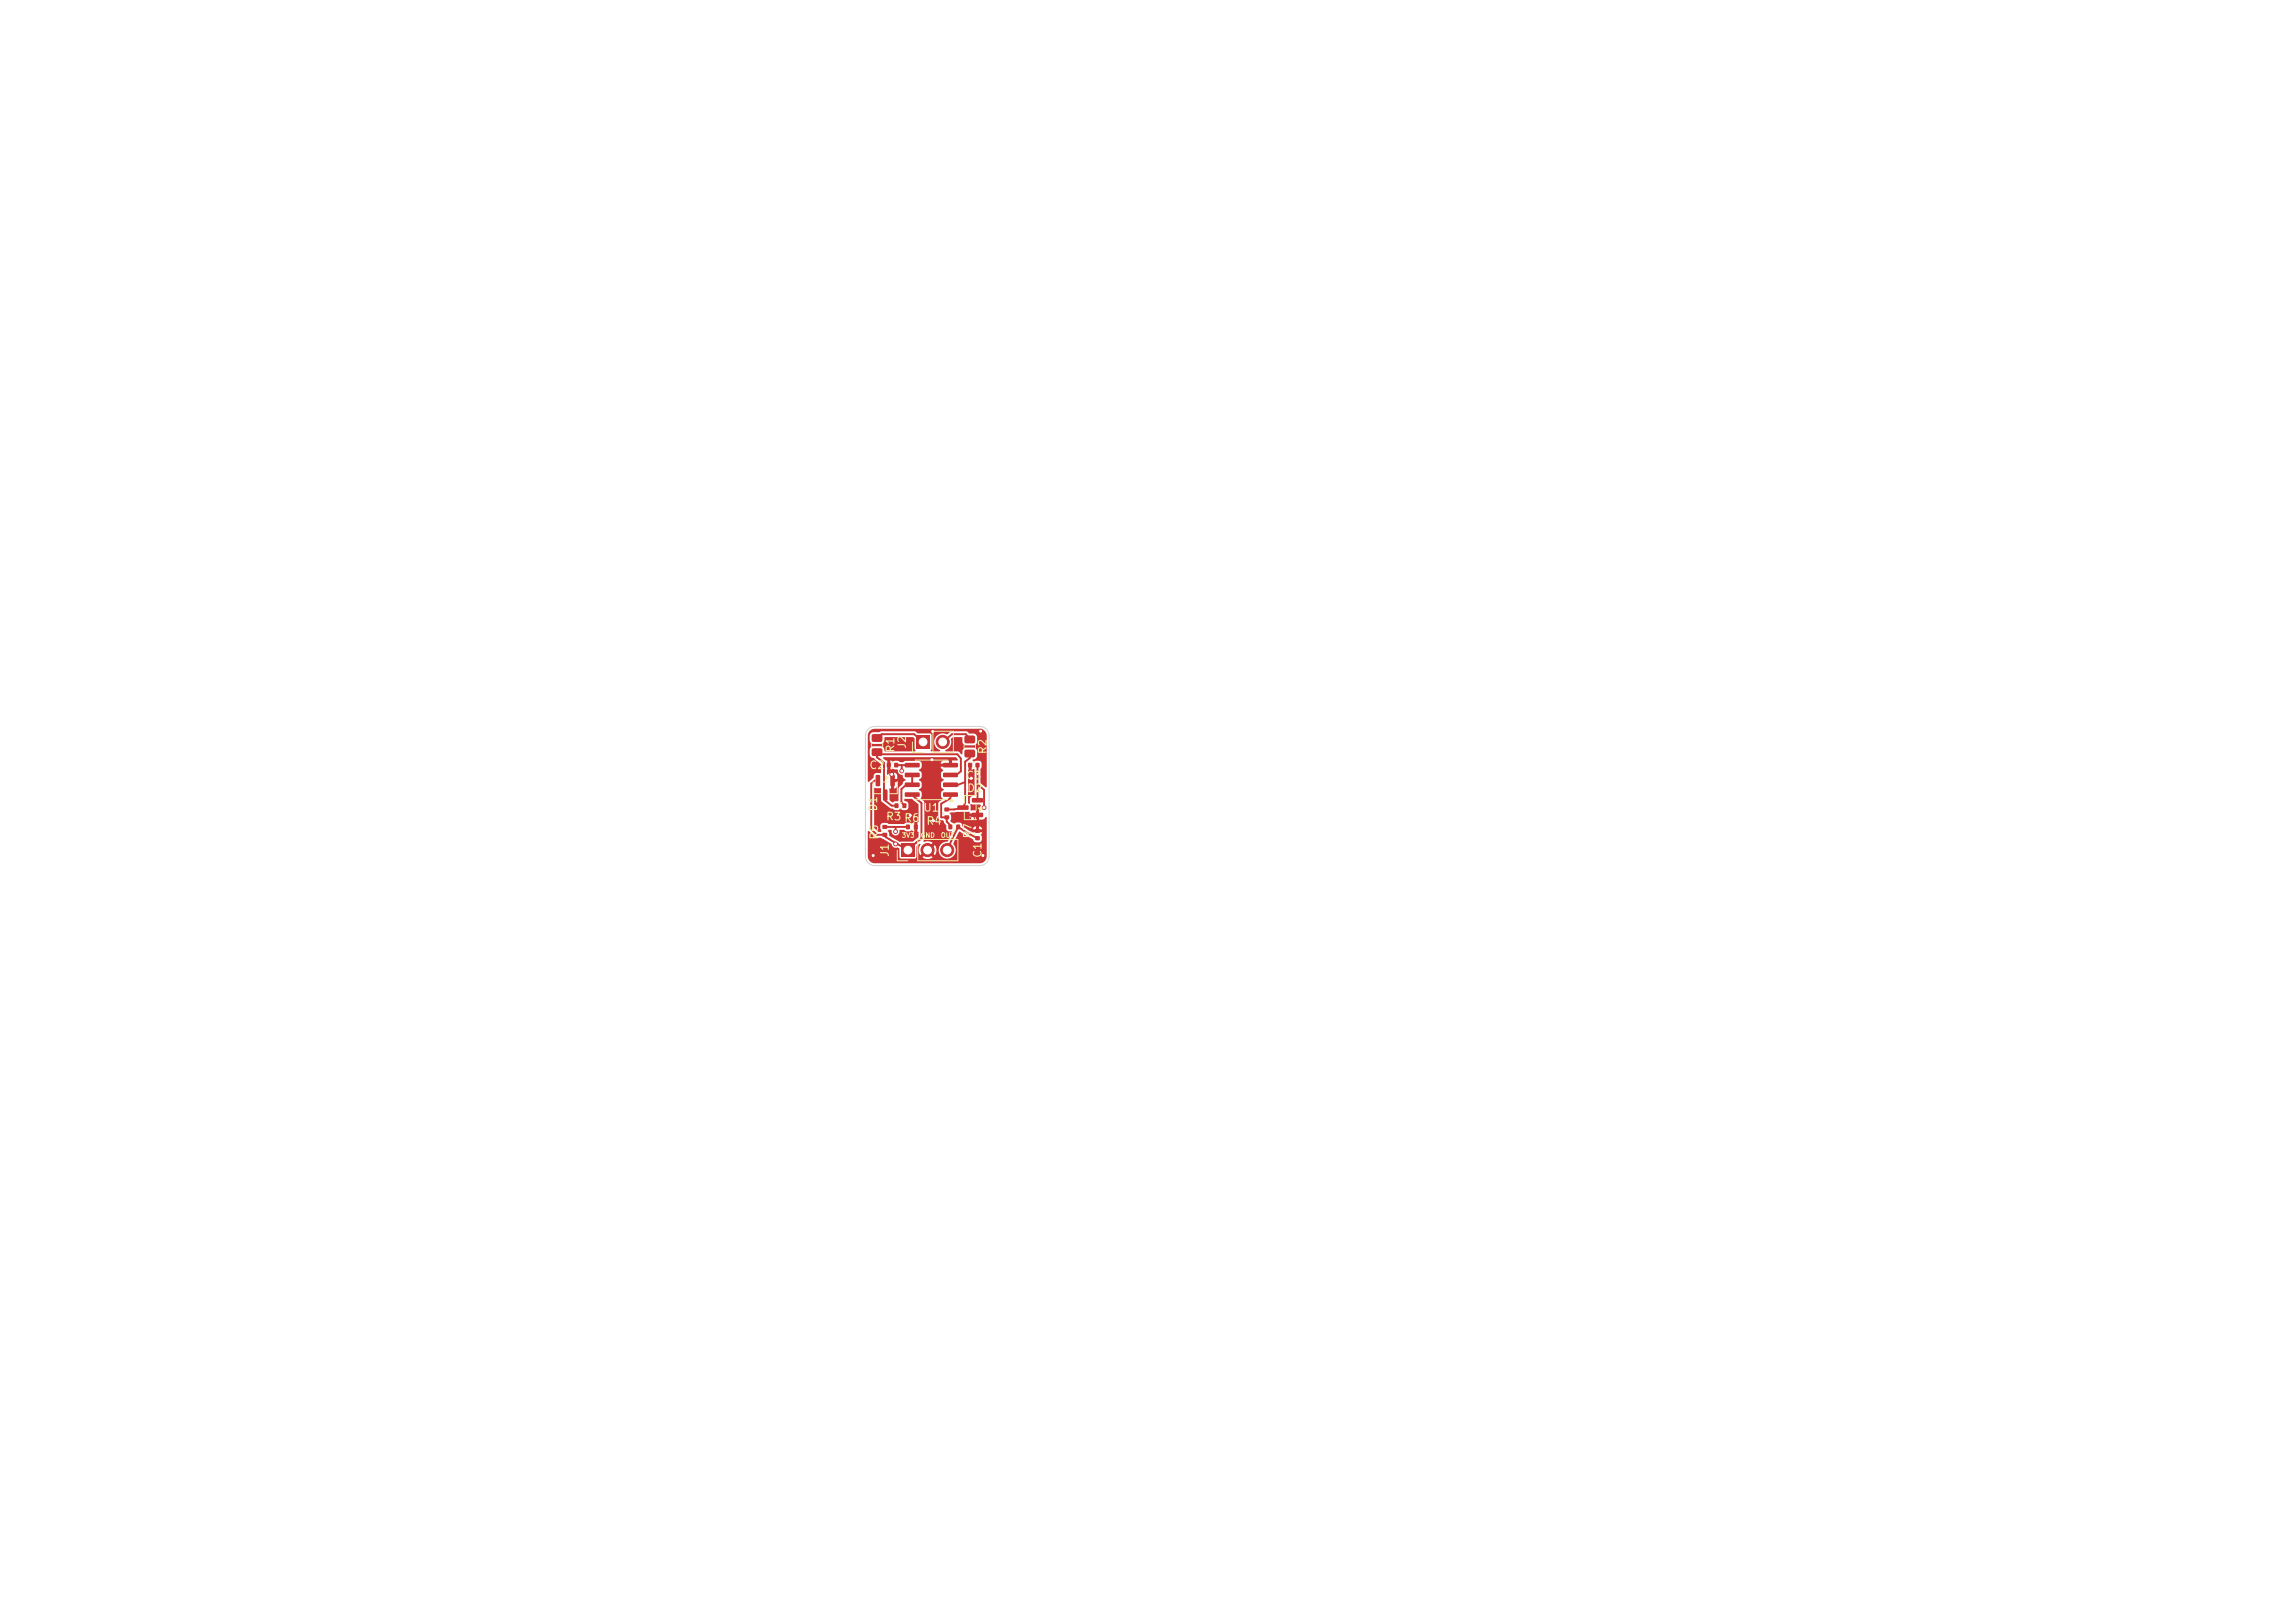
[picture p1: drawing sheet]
<svg xmlns="http://www.w3.org/2000/svg" width="297mm" height="210mm" viewBox="0 0 297 210" stroke-linecap="round" stroke-linejoin="round" font-family="sans-serif">
<defs><g id="words">
<g font-size="1" fill="#f2eda1">
<text x="112.4" y="99.8">C2</text>
<text x="116" y="97.5" transform="rotate(-90 116 97.5)">R1</text>
<text x="117.5" y="97" transform="rotate(-90 117.5 97)">J2</text>
<text x="124.9" y="101.1">C3</text>
<text x="127.9" y="97.7" transform="rotate(-90 127.9 97.7)">R2</text>
<text x="113.8" y="105.1" transform="rotate(-90 113.8 105.1)">D1</text>
<text x="114.6" y="106.4">R3 R6</text>
<text x="119.4" y="105.3">U1</text>
<text x="119.8" y="107">R4</text>
<text x="125.1" y="102.7">D2</text>
<text x="113.9" y="108.7" transform="rotate(-90 113.9 108.7)">R5</text>
<text x="115.3" y="111" transform="rotate(-90 115.3 111)">J1</text>
<text x="126" y="108.6" transform="rotate(-90 126 108.6)">R7</text>
<text x="127.3" y="111.1" transform="rotate(-90 127.3 111.1)">C1</text>
</g>
<g font-size=".6" fill="#f2eda1">
<text x="116.6" y="108.5">3V3</text>
<text x="119.1" y="108.5">GND</text>
<text x="121.7" y="108.5">OUT</text>
</g>
</g></defs>
<g fill="#c83434">
<path d="M115.8 104h.5v.5h-.5z"/>
<path d="M116.8 104h.5v.5h-.5z"/>
<path d="M115.7 98.7h.5v.6h-.5z"/>
<path d="M114.8 98.7h.5v.6h-.5z"/>
<path d="M124.9 95.2h.2h.9l.2 .2v.6l-.3 .2h-.9l-.2-.3z"/>
<path d="M124.9 97.1l.2-.1h.9l.2 .2v.7l-.3 .1h-.9l-.2-.2z"/>
<path d="M122.7 106.7h.5v.6h-.5z"/>
<path d="M123.8 106.7h.4v.6h-.4z"/>
<path d="M112.9 95.1l.2-.1h.9l.2 .2v.7l-.3 .1h-.9l-.2-.2z"/>
<path d="M112.9 96.9l.2-.1h.9l.2 .3v.6l-.3 .1h-.9l-.2-.2z"/>
<path d="M126.3 98.7h.4v.6h-.4z"/>
<path d="M125.3 98.7h.5v.6h-.5z"/>
<path d="M126.2 108.2h.6v.5h-.6z"/>
<path d="M126.2 107.3h.6v.4h-.6z"/>
<path d="M116.6 109.2h1.7v1.7h-1.7z"/>
</g>
<g fill="#c83434" stroke="#c83434" stroke-width=".13">
<circle cx="120" cy="110" r=".85"/>
<circle cx="122.6" cy="110" r=".85"/>
</g>
<g fill="#c83434">
<path d="M122.2 104.5h.6v.5h-.6z"/>
<path d="M122.2 105.5h.6v.5h-.6z"/>
<path d="M117.3 106.7h.4v.6h-.4z"/>
<path d="M118.3 106.7h.5v.6h-.5z"/>
<path d="M118.6 95.2h1.7v1.7h-1.7z"/>
</g>
<circle cx="122" cy="96" r=".85" fill="#c83434" stroke="#c83434" stroke-width=".13"/>
<g fill="#c83434">
<path d="M114.2 107.8h.6v.5h-.6z"/>
<path d="M114.2 106.8h.6v.4h-.6z"/>
<path d="M115.3 100.3h.4l.1 .1v1.2l-.1 .1h-.3l-.2-.1z"/>
<path d="M113.4 100.3h.4l.1 .1v1.2l-.1 .1h-.3l-.2-.1z"/>
<path d="M114.3 102.2l.4-.1 .1 .1 .1 1.3-.1 .1h-.4l-.1-.1z"/>
<path d="M122.1 102.6l1.8-.1 .1 .2v.3l-.2 .1h-1.7l-.1-.1z"/>
<path d="M122.1 101.3h1.8l.1 .1v.4h-.2h-1.7l-.1-.1z"/>
<path d="M122.1 100h1.8l.1 .1v.4l-.2 .1h-1.7l-.1-.2z"/>
<path d="M122.1 98.7h1.8l.1 .2v.3l-.2 .1h-1.7l-.1-.1z"/>
<path d="M117.1 98.7h1.8l.1 .2v.3l-.1 .1h-1.7l-.1-.1z"/>
<path d="M117.1 100h1.8l.1 .1v.4l-.1 .1h-1.7l-.1-.2z"/>
<path d="M117.1 101.3h1.8l.1 .1v.4h-.1h-1.7l-.1-.1z"/>
<path d="M117.1 102.6l1.8-.1 .1 .2v.3l-.1 .1h-1.7l-.1-.1z"/>
<path d="M125.8 105.2h1.3l.1 .1v.4l-.1 .1-1.2-.1-.1-.1z"/>
<path d="M125.8 103.3h1.3l.1 .1v.4l-.1 .1-1.2-.1-.1-.1z"/>
<path d="M123.9 104.2h1.4l.1 .2-.1 .3-.1 .1h-1.2l-.1-.1z"/>
</g>
<g fill="#c83434" stroke="#c83434" stroke-width=".13">
<circle cx="115.9" cy="107.6" r=".25"/>
<circle cx="116.7" cy="99.7" r=".25"/>
<circle cx="120.8" cy="106.2" r=".25"/>
<circle cx="125.7" cy="100.7" r=".25"/>
<circle cx="115.4" cy="100.2" r=".25"/>
<circle cx="127.2" cy="110.7" r=".25"/>
<circle cx="113" cy="110.7" r=".25"/>
<circle cx="120.7" cy="94.7" r=".25"/>
<circle cx="125.8" cy="105.9" r=".25"/>
<circle cx="120.6" cy="98.3" r=".25"/>
<circle cx="117.8" cy="105.5" r=".25"/>
<circle cx="126.9" cy="94.6" r=".25"/>
<circle cx="127.4" cy="104.5" r=".25"/>
<circle cx="115.9" cy="109.2" r=".25"/>
</g>
<g fill="none" stroke="#c83434" stroke-width=".25">
<path d="M113.5 95.5l.6-.5h4.2l1.2 1M115 99.3l.5 1.3v.4M116 99h2.1M116.7 99v.8M125.5 95.7l-.5-.7h-1.8l-1.2 1M125.5 97.5v.6l-.6 .5v5.3l-.3 .6-1.1 .2h-1M125.5 99.3v.9l.2 .5M126.5 99v4.6M113.2 101l-.4 .4v5.9l.7 .7h1l.1 .3 2.9 1.7 1.8-1.5v-4.6l-1-.8v-.3M114.8 107h2.4M115.9 107v.6M115.9 109.2l.3 .1"/>
<path d="M118.1 100.3v1.2h-.8l-.7 .6v1.7l.4 .5M122.5 105.8v.5l.5 .5v.2M123 100.3h.8l.5-.5v-1.6l-.4-.6h-10.1l-.3-.3v.7l.9 .7v3.6l.2 .6v.7l.8 .7h.6M123 102.8v.5l-1.2 .7v1.8h.4M124.9 101.2l-.9 .3h-1M126.5 108.5l-1.3-.7-1.2-.8-1.4 3M126.5 101.5l.9 .7v2.3"/>
</g>
<g fill="#c83434">
<path d="M114.3 98h9.5l.1 .4h-.7v.6h-.2l-.1 .2h-1.2l.4 .5-.3 .3v.6l.3 .3-.3 .4v.4l.1 .2 .2 .3-.2 .2-.1 .2v.5l.2 .3-.4 .3-.2 .3v1.8a.68 .68 0 0 0 .6 .4l.5 .6v.6l.2 .2h.5l-.6 1.3a1.11 1.11 0 0 0-1.1 1.4 1.11 1.11 0 0 0 1.6 .7 1.11 1.11 0 0 0 .3-1.8l.7-1.6 1.8 1 .1 .2 .2 .2 .7-.1 .1-.2v-.5a.31 .31 0 0 1 .1-.5h-1.2l-.8-.4h1.2v-.4h.4v.4h.4l-.2-.3-.7-.1-.2 .1-.1 .3h-.8l-.5-.4-.2-.4-.2-.1-.6 .1a.41 .41 0 0 1-.5-.1 .41 .41 0 0 1 0-.5v-.2h2.4l.2 .3 .6 .1v-.4h-3.2l-.2-.5 .1-.1 .9-.1h1.5l.1 .2h.8v-.4l-.7 .1v-.8h1.3v.7h-.2v1.3l.6-.1 .3-.3 .1 .1v5a.9 .9 0 0 1-.9 .9h-13.6a.9 .9 0 0 1-.9-.9v-3.2l.1-.1 .9 .8 .7 .1 1.4 .9a.58 .58 0 0 0 .8 .4l.2 .1v1.1l.2 .2h1.8l.2-.2v-1.4l.4-.3h.1v.1a1.15 1.15 0 0 0 0 1.4l.5-.5 .3 .3-.5 .4v.1a1.14 1.14 0 0 0 1.3-.1l-.5-.4 .3-.3 .5 .5v-.1a1.14 1.14 0 0 0 0-1.3l-.5 .5-.3-.3 .5-.4-.4-.2h-.7l-.1-.1 .1-.3v-4.6l-.4-.6 .1-.3v-.5l-.4-.3 .3-.3 .1-.2v-.4l-.4-.4 .4-.3v-.6l-.4-.4 .4-.3v-.5h3.5v-.4l-.8 .1-.3 .3h-2.4l-.2-.3h-.2h-1.7l-.3 .1h-.4l-.3-.1-.4-.1-.2 .1-.4-.1v1.2a.39 .39 0 0 1 .6 0h.3l.1 .1a.53 .53 0 0 0 .6 .6 .64 .64 0 0 0 .4 .6l-.1 .1a.48 .48 0 0 0-.3 .5l-.5 .5v1.6l-.5 .1-.3 .1-.4-.3v-1.4l.2-.1v-.8h.4v.8l.4-.2v-.6h-.8v-1.2h.4v.8h.4v-.5l-.1-.2-.3-.1h-.4l-.4 .2h-.1v-1.8h-.1l-.4-.2z"/>
<path d="M113.1 102h.9v1.6l1.3 1 .5 .2h.5l.2-.2 .3 .2h.5l.2-.3 .1-.5a.61 .61 0 0 0-.6-.4l.1-.2h.9l.9 .7v2.2l-.2 .1v1.2l.2 .1v.6l-.8 .6h-1.7l-1.3-.8v-.3l-.2-.3 .1-.1h.4a.55 .55 0 0 0 .5 .7 .55 .55 0 0 0 .5-.7h.6l.3 .2h.4l.3-.2 .3 .2v-1.2h-.1a.3 .3 0 0 1-.5 0h-.4l-.3 .2h-2l-.2-.1h-.6l-.3 .3v.4l.2 .3-.1 .1h-.4l-.4-.4z"/>
<path d="M125.4 99l.3 .1v.5l.3-.1 .1 .1v3.4a.54 .54 0 0 0-.6 .4l.1 .5-.1 .1-.2-.1v-4.2z"/>
<path d="M112.6 94.6l.2-.2 .4-.1h13.6a.9 .9 0 0 1 .9 .9v6.6l-.1 .1-.7-.6v-1.8l.1-.2v-.6l-.2-.2h-.8l-.1-.1 .1-.1a.49 .49 0 0 0 .5-.5l-.1-.7-.1-.2-.2-.2-1.3 .1-.2 .2-.1 .6-.5-.4h-1.6h-.1l.1-.2a1.22 1.22 0 0 0 .7-1.4l.3-.2h1.1l.1 .8 .3 .2h1.2l.2-.1 .1-.3v-.7l-.1-.2-.2-.2h-.7l-.3-.3h-1.9l-.7 .4a1.12 1.12 0 0 0-1.5 .6 1.12 1.12 0 0 0 .7 1.5l-.1 .1h-1.2l.2-.3v-1.8l-.2-.2h-1.6l-.5-.3h-4.2l-.3 .1h-.8a.49 .49 0 0 0-.5 .5l.1 .8 .4 .3 1.2-.1 .2-.2 .1-.5v-.1h3.6l.3 .2v1.3l.1 .3h-4v-.1a.5 .5 0 0 0-.5-.5h-1a.49 .49 0 0 0-.5 .4l.1 .7 .1 .2 .4 .2 .9 .8v1v.1l-.8 .1-.1 .2-.1 .3-.6 .6-.1-.1v-5.9l.1-.3z"/>
</g>
<g fill="none" stroke="#f2eda1" stroke-width=".13">
<path d="M112.8 96.2v.4M114.2 96.2v.4M115.4 98.6h.2M115.4 99.4h.2M118.1 96v1.4h1.4M120.7 94.6h2.7v2.8h-2.7zM124.8 96.4v.4M125.9 98.6h.2M125.9 99.4h.2M126.2 96.4v.4M113.1 101.2l-.1 1.5h1M114.1 107.4v.3"/>
<path d="M114.2 101.2h.7M114.6 100.4l.3 .2-.3 .3zM114.9 107.4v.3M116.1 101.2v1.5h-1M116.1 110v1.4h1.4M116.4 103.9h.3M116.4 104.6h.3M117.9 106.6h.3M117.9 107.4h.3M118.8 108.6h5.2v2.8h-5.2zM122.1 105.1v.3M122.9 105.1v.3"/>
<path d="M123.3 106.6h.3M123.3 107.4h.3M126.1 107.9v.2M126.9 107.9v.2"/>
</g>
<path d="M114.6 100.4l.3 .2-.3 .3z" fill="#f2eda1"/>
<path d="M118.5 98.4h4.1M118.5 103.4v.1h4.1v-.1M123.1 103.4l.3 .3h-.5z" fill="none" stroke="#f2eda1" stroke-width=".13"/>
<path d="M123.1 103.4l.3 .3h-.5z" fill="#f2eda1"/>
<path d="M124.8 105.1v1l1.5-.1M126.3 103l-1.5-.1v1M126.3 104.1v.8M126.6 104.5h.5l-.2 .4z" fill="none" stroke="#f2eda1" stroke-width=".13"/>
<path d="M126.6 104.5h.5l-.2 .4z" fill="#f2eda1"/>
<path d="M112.4 94.4l.3-.3 .5-.1h13.6a1.2 1.2 0 0 1 1.2 1.2v15.6a1.2 1.2 0 0 1-1.2 1.2h-13.6a1.2 1.2 0 0 1-1.2-1.2v-15.6l.1-.4z" fill="none" stroke="#d0d2cd" stroke-width=".13"/>
<g fill="#fff" stroke="#fff" stroke-width=".13">
<circle cx="115.9" cy="107.6" r=".12"/>
<circle cx="116.7" cy="99.7" r=".13"/>
<circle cx="120.8" cy="106.2" r=".13"/>
<circle cx="125.7" cy="100.7" r=".12"/>
<circle cx="115.4" cy="100.2" r=".12"/>
<circle cx="127.2" cy="110.7" r=".12"/>
<circle cx="113" cy="110.7" r=".12"/>
<circle cx="120.7" cy="94.7" r=".12"/>
<circle cx="125.8" cy="105.9" r=".13"/>
<circle cx="120.6" cy="98.3" r=".12"/>
<circle cx="117.8" cy="105.5" r=".13"/>
<circle cx="126.9" cy="94.6" r=".12"/>
<circle cx="127.3" cy="104.5" r=".12"/>
<circle cx="115.9" cy="109.2" r=".12"/>
<circle cx="117.5" cy="110" r=".5"/>
<circle cx="120" cy="110" r=".5"/>
<circle cx="122.6" cy="110" r=".5"/>
<circle cx="119.5" cy="96" r=".5"/>
<circle cx="122" cy="96" r=".5"/>
</g>
<use href="#words"/>
</svg>
